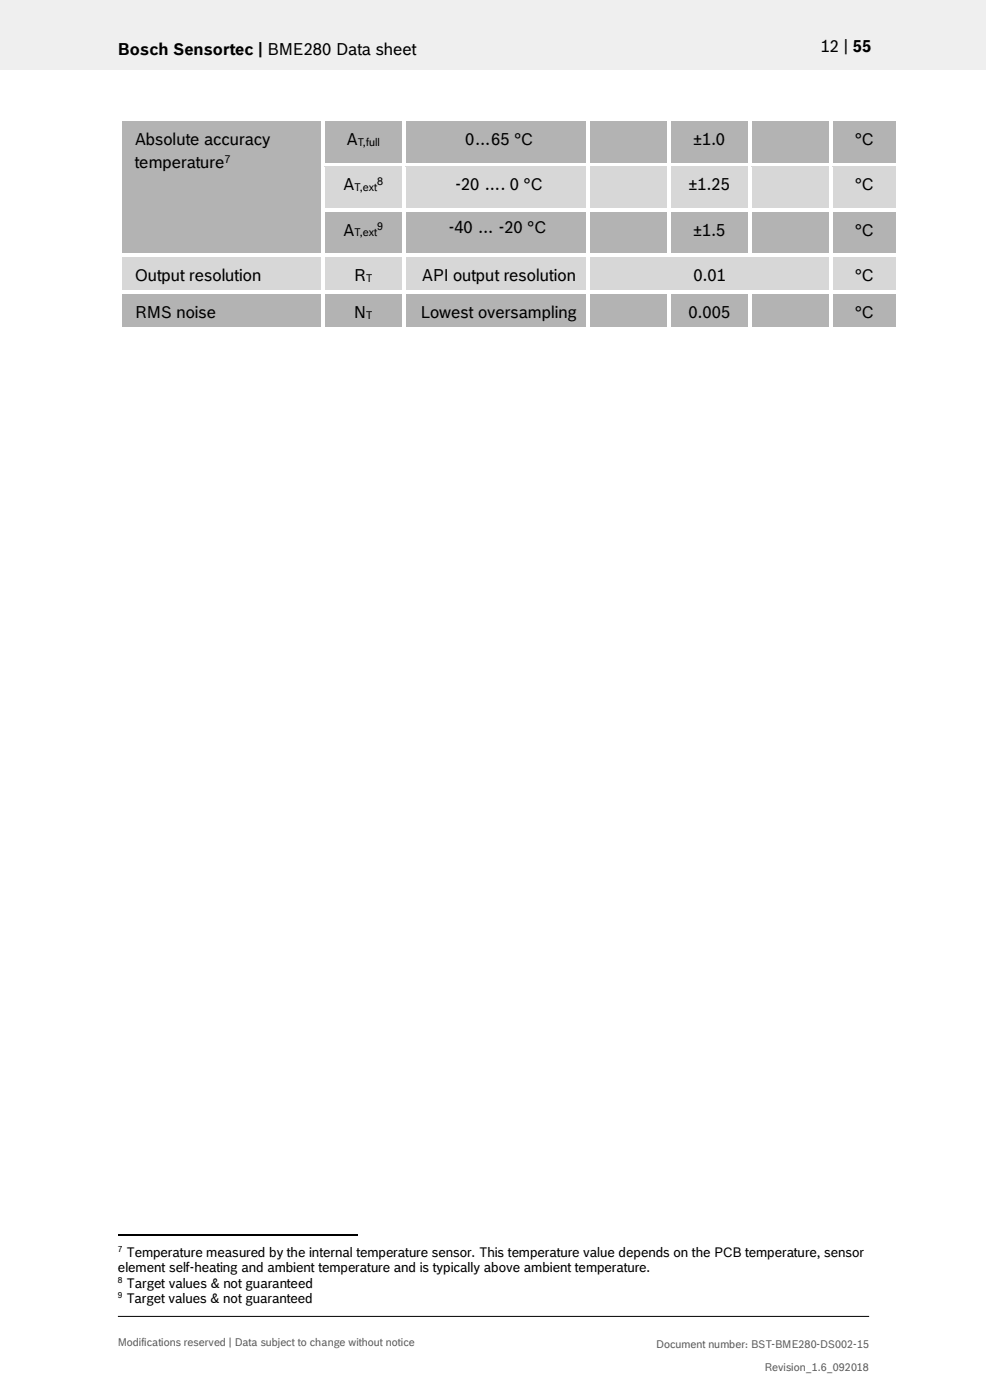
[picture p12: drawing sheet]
<svg xmlns="http://www.w3.org/2000/svg" width="210mm" height="297mm" viewBox="0 0 210 297" stroke-linecap="round" stroke-linejoin="round" font-family="sans-serif">
<defs><g id="words">
<g font-size="3.5">
<text x="25" y="11.6">Bosch Sensortec | BME280 Data sheet</text>
<text x="174.1" y="11">12 | 55</text>
<text x="28.6" y="30.8">Absolute accuracy</text>
<text x="28.6" y="35.7">temperature</text>
<text x="73.5" y="30.8">A</text>
<text x="98.7" y="30.8">0…65 °C</text>
<text x="147" y="30.8">±1.0</text>
<text x="181.4" y="30.8">°C</text>
<text x="72.8" y="40.4">A</text>
<text x="96.6" y="40.4">-20 …. 0 °C</text>
<text x="146.1" y="40.4">±1.25</text>
<text x="181.4" y="40.4">°C</text>
<text x="72.8" y="50">A</text>
<text x="95.2" y="49.3">-40 … -20 °C</text>
<text x="147" y="50">±1.5</text>
<text x="181.4" y="50">°C</text>
<text x="28.6" y="59.6">Output resolution</text>
<text x="75.1" y="59.6">R</text>
<text x="89.5" y="59.6">API output resolution</text>
<text x="147.1" y="59.6">0.01</text>
<text x="181.4" y="59.6">°C</text>
<text x="28.6" y="67.4">RMS noise</text>
<text x="75.1" y="67.4">N</text>
<text x="89.3" y="67.4">Lowest oversampling</text>
<text x="146.1" y="67.4">0.005</text>
<text x="181.4" y="67.4">°C</text>
</g>
<g font-size="2.8">
<text x="25" y="269.9">element self-heating and ambient temperature and is typically above ambient temperature.</text>
<text x="26.8" y="266.7">Temperature measured by the internal temperature sensor. This temperature value depends on the PCB temperature, sensor</text>
<text x="26.8" y="273.2">Target values &amp; not guaranteed</text>
<text x="26.8" y="276.4">Target values &amp; not guaranteed</text>
</g>
<g font-size="2.3">
<text x="47.6" y="34.5">7</text>
<text x="75.8" y="31">T,full</text>
<text x="75.2" y="40.6">T,ext</text>
<text x="80" y="39.2">8</text>
<text x="75.2" y="50.2">T,ext</text>
<text x="80" y="48.8">9</text>
<text x="77.6" y="59.8">T</text>
<text x="77.6" y="67.6">T</text>
</g>
<g font-size="2.3" fill="#535f6b">
<text x="25" y="285.5">Modifications reserved | Data subject to change without notice</text>
<text x="139.2" y="285.9">Document number: BST-BME280-DS002-15</text>
<text x="162.2" y="290.9">Revision_1.6_092018</text>
</g>
<g font-size="1.8">
<text x="25" y="265.6">7</text>
<text x="25" y="272.1">8</text>
<text x="25" y="275.4">9</text>
</g>
</g></defs>
<path d="M-.1 0h209.2v14.8h-209.2z" fill-rule="evenodd" fill="#efeff0"/>
<path d="M25 279.3h159.4" fill="none" stroke="#000" stroke-width=".21"/>
<g fill="#b2b3b5">
<path d="M25.8 25.8h42.3v28h-42.3z" fill-rule="evenodd"/>
<path d="M27.3 25.8h39.3v6h-39.3z" fill-rule="evenodd"/>
<path d="M27.3 31.8h39.3v6h-39.3z" fill-rule="evenodd"/>
<path d="M68.9 25.8h16.4v8.8h-16.4z" fill-rule="evenodd"/>
<path d="M70.4 25.8h13.4v7.1h-13.4z" fill-rule="evenodd"/>
<path d="M86 25.8h38.4v8.8h-38.4z" fill-rule="evenodd"/>
<path d="M87.6 25.8h35.3v7.1h-35.3z" fill-rule="evenodd"/>
<path d="M125.2 25.8h16.3v8.8h-16.3z" fill-rule="evenodd"/>
<path d="M126.7 25.8h13.3v7.1h-13.3z" fill-rule="evenodd"/>
<path d="M142.3 25.8h16.4v8.8h-16.4z" fill-rule="evenodd"/>
<path d="M143.8 25.8h13.4v7.1h-13.4z" fill-rule="evenodd"/>
<path d="M159.5 25.8h16.4v8.8h-16.4z" fill-rule="evenodd"/>
<path d="M161 25.8h13.4v7.1h-13.4z" fill-rule="evenodd"/>
<path d="M176.6 25.8h13.5v8.8h-13.5z" fill-rule="evenodd"/>
<path d="M178.2 25.8h10.4v7.1h-10.4z" fill-rule="evenodd"/>
</g>
<g fill="#fff">
<path d="M25.1 25h.7v.8h-.7z" fill-rule="evenodd"/>
<path d="M25.1 25h.7v.8h-.7z" fill-rule="evenodd"/>
<path d="M25.8 25h42.3v.8h-42.3z" fill-rule="evenodd"/>
</g>
<path d="M25.8 25.8h42.3" fill="none" stroke="#b2b3b5" stroke-width=".21"/>
<g fill="#fff">
<path d="M68.1 25.8h.7z" fill-rule="evenodd"/>
<path d="M68.1 25h.7v.8h-.7z" fill-rule="evenodd"/>
<path d="M68.9 25h16.4v.8h-16.4z" fill-rule="evenodd"/>
</g>
<path d="M68.9 25.8h16.4" fill="none" stroke="#b2b3b5" stroke-width=".21"/>
<g fill="#fff">
<path d="M85.3 25.8h.7z" fill-rule="evenodd"/>
<path d="M85.3 25h.7v.8h-.7z" fill-rule="evenodd"/>
<path d="M86 25h38.4v.8h-38.4z" fill-rule="evenodd"/>
</g>
<path d="M86 25.8h38.4" fill="none" stroke="#b2b3b5" stroke-width=".21"/>
<g fill="#fff">
<path d="M124.4 25.8h.8z" fill-rule="evenodd"/>
<path d="M124.4 25h.8v.8h-.8z" fill-rule="evenodd"/>
<path d="M125.2 25h16.3v.8h-16.3z" fill-rule="evenodd"/>
</g>
<path d="M125.2 25.8h16.3" fill="none" stroke="#b2b3b5" stroke-width=".21"/>
<g fill="#fff">
<path d="M141.5 25.8h.8z" fill-rule="evenodd"/>
<path d="M141.5 25h.8v.8h-.8z" fill-rule="evenodd"/>
<path d="M142.3 25h16.4v.8h-16.4z" fill-rule="evenodd"/>
</g>
<path d="M142.3 25.8h16.4" fill="none" stroke="#b2b3b5" stroke-width=".21"/>
<g fill="#fff">
<path d="M158.7 25.8h.8z" fill-rule="evenodd"/>
<path d="M158.7 25h.8v.8h-.8z" fill-rule="evenodd"/>
<path d="M159.5 25h16.4v.8h-16.4z" fill-rule="evenodd"/>
</g>
<path d="M159.5 25.8h16.4" fill="none" stroke="#b2b3b5" stroke-width=".21"/>
<g fill="#fff">
<path d="M175.9 25.8h.7z" fill-rule="evenodd"/>
<path d="M175.9 25h.7v.8h-.7z" fill-rule="evenodd"/>
<path d="M176.6 25h13.5v.8h-13.5z" fill-rule="evenodd"/>
</g>
<path d="M176.6 25.8h13.5" fill="none" stroke="#b2b3b5" stroke-width=".21"/>
<g fill="#fff">
<path d="M190.1 25h.8v.8h-.8z" fill-rule="evenodd"/>
<path d="M190.1 25h.8v.8h-.8z" fill-rule="evenodd"/>
<path d="M25.1 25.8h.7v8.8h-.7z" fill-rule="evenodd"/>
<path d="M68.1 25.8h.7v8.8h-.7z" fill-rule="evenodd"/>
<path d="M85.3 25.8h.7v8.8h-.7z" fill-rule="evenodd"/>
<path d="M124.4 25.8h.8v8.8h-.8z" fill-rule="evenodd"/>
<path d="M141.5 25.8h.8v8.8h-.8z" fill-rule="evenodd"/>
<path d="M158.7 25.8h.8v8.8h-.8z" fill-rule="evenodd"/>
<path d="M175.9 25.8h.7v8.8h-.7z" fill-rule="evenodd"/>
<path d="M190.1 25.8h.8v8.8h-.8z" fill-rule="evenodd"/>
</g>
<g fill="#d7d7da">
<path d="M68.9 35.4h16.4v8.8h-16.4z" fill-rule="evenodd"/>
<path d="M70.4 35.4h13.4v7.1h-13.4z" fill-rule="evenodd"/>
<path d="M86 35.4h38.4v8.8h-38.4z" fill-rule="evenodd"/>
<path d="M87.6 35.4h35.3v7.1h-35.3z" fill-rule="evenodd"/>
<path d="M125.2 35.4h16.3v8.8h-16.3z" fill-rule="evenodd"/>
<path d="M126.7 35.4h13.3v7.1h-13.3z" fill-rule="evenodd"/>
<path d="M142.3 35.4h16.4v8.8h-16.4z" fill-rule="evenodd"/>
<path d="M143.8 35.4h13.4v7.1h-13.4z" fill-rule="evenodd"/>
<path d="M159.5 35.4h16.4v8.8h-16.4z" fill-rule="evenodd"/>
<path d="M161 35.4h13.4v7.1h-13.4z" fill-rule="evenodd"/>
<path d="M176.6 35.4h13.5v8.8h-13.5z" fill-rule="evenodd"/>
<path d="M178.2 35.4h10.4v7.1h-10.4z" fill-rule="evenodd"/>
</g>
<g fill="#fff">
<path d="M25.1 34.6h.7v.8h-.7z" fill-rule="evenodd"/>
<path d="M68.1 34.6h.7v.8h-.7z" fill-rule="evenodd"/>
<path d="M68.9 34.6h16.4v.8h-16.4z" fill-rule="evenodd"/>
</g>
<path d="M68.9 35.4h16.4" fill="none" stroke="#d7d7da" stroke-width=".21"/>
<g fill="#fff">
<path d="M85.3 34.6h.7v.8h-.7z" fill-rule="evenodd"/>
<path d="M86 34.6h38.4v.8h-38.4z" fill-rule="evenodd"/>
</g>
<path d="M86 35.4h38.4" fill="none" stroke="#d7d7da" stroke-width=".21"/>
<g fill="#fff">
<path d="M124.4 34.6h.8v.8h-.8z" fill-rule="evenodd"/>
<path d="M125.2 34.6h16.3v.8h-16.3z" fill-rule="evenodd"/>
</g>
<path d="M125.2 35.4h16.3" fill="none" stroke="#d7d7da" stroke-width=".21"/>
<g fill="#fff">
<path d="M141.5 34.6h.8v.8h-.8z" fill-rule="evenodd"/>
<path d="M142.3 34.6h16.4v.8h-16.4z" fill-rule="evenodd"/>
</g>
<path d="M142.3 35.4h16.4" fill="none" stroke="#d7d7da" stroke-width=".21"/>
<g fill="#fff">
<path d="M158.7 34.6h.8v.8h-.8z" fill-rule="evenodd"/>
<path d="M159.5 34.6h16.4v.8h-16.4z" fill-rule="evenodd"/>
</g>
<path d="M159.5 35.4h16.4" fill="none" stroke="#d7d7da" stroke-width=".21"/>
<g fill="#fff">
<path d="M175.9 34.6h.7v.8h-.7z" fill-rule="evenodd"/>
<path d="M176.6 34.6h13.5v.8h-13.5z" fill-rule="evenodd"/>
</g>
<path d="M176.6 35.4h13.5" fill="none" stroke="#d7d7da" stroke-width=".21"/>
<g fill="#fff">
<path d="M190.1 34.6h.8v.8h-.8z" fill-rule="evenodd"/>
<path d="M25.1 35.4h.7v8.8h-.7z" fill-rule="evenodd"/>
<path d="M68.1 35.4h.7v8.8h-.7z" fill-rule="evenodd"/>
<path d="M85.3 35.4h.7v8.8h-.7z" fill-rule="evenodd"/>
<path d="M124.4 35.4h.8v8.8h-.8z" fill-rule="evenodd"/>
<path d="M141.5 35.4h.8v8.8h-.8z" fill-rule="evenodd"/>
<path d="M158.7 35.4h.8v8.8h-.8z" fill-rule="evenodd"/>
<path d="M175.9 35.4h.7v8.8h-.7z" fill-rule="evenodd"/>
<path d="M190.1 35.4h.8v8.8h-.8z" fill-rule="evenodd"/>
</g>
<g fill="#b2b3b5">
<path d="M68.9 45h16.4v8.8h-16.4z" fill-rule="evenodd"/>
<path d="M70.4 45h13.4v7.1h-13.4z" fill-rule="evenodd"/>
<path d="M86 45h38.4v8.8h-38.4z" fill-rule="evenodd"/>
<path d="M87.6 45h35.3v6.2h-35.3z" fill-rule="evenodd"/>
<path d="M125.2 45h16.3v8.8h-16.3z" fill-rule="evenodd"/>
<path d="M126.7 45h13.3v7.1h-13.3z" fill-rule="evenodd"/>
<path d="M142.3 45h16.4v8.8h-16.4z" fill-rule="evenodd"/>
<path d="M143.8 45h13.4v7.1h-13.4z" fill-rule="evenodd"/>
<path d="M159.5 45h16.4v8.8h-16.4z" fill-rule="evenodd"/>
<path d="M161 45h13.4v7.1h-13.4z" fill-rule="evenodd"/>
<path d="M176.6 45h13.5v8.8h-13.5z" fill-rule="evenodd"/>
<path d="M178.2 45h10.4v7.1h-10.4z" fill-rule="evenodd"/>
</g>
<g fill="#fff">
<path d="M25.1 44.2h.7v.8h-.7z" fill-rule="evenodd"/>
<path d="M68.1 44.2h.7v.8h-.7z" fill-rule="evenodd"/>
<path d="M68.9 44.2h16.4v.8h-16.4z" fill-rule="evenodd"/>
</g>
<path d="M68.9 45h16.4" fill="none" stroke="#b2b3b5" stroke-width=".21"/>
<g fill="#fff">
<path d="M85.3 44.2h.7v.8h-.7z" fill-rule="evenodd"/>
<path d="M86 44.2h38.4v.8h-38.4z" fill-rule="evenodd"/>
</g>
<path d="M86 45h38.4" fill="none" stroke="#b2b3b5" stroke-width=".21"/>
<g fill="#fff">
<path d="M124.4 44.2h.8v.8h-.8z" fill-rule="evenodd"/>
<path d="M125.2 44.2h16.3v.8h-16.3z" fill-rule="evenodd"/>
</g>
<path d="M125.2 45h16.3" fill="none" stroke="#b2b3b5" stroke-width=".21"/>
<g fill="#fff">
<path d="M141.5 44.2h.8v.8h-.8z" fill-rule="evenodd"/>
<path d="M142.3 44.2h16.4v.8h-16.4z" fill-rule="evenodd"/>
</g>
<path d="M142.3 45h16.4" fill="none" stroke="#b2b3b5" stroke-width=".21"/>
<g fill="#fff">
<path d="M158.7 44.2h.8v.8h-.8z" fill-rule="evenodd"/>
<path d="M159.5 44.2h16.4v.8h-16.4z" fill-rule="evenodd"/>
</g>
<path d="M159.5 45h16.4" fill="none" stroke="#b2b3b5" stroke-width=".21"/>
<g fill="#fff">
<path d="M175.9 44.2h.7v.8h-.7z" fill-rule="evenodd"/>
<path d="M176.6 44.2h13.5v.8h-13.5z" fill-rule="evenodd"/>
</g>
<path d="M176.6 45h13.5" fill="none" stroke="#b2b3b5" stroke-width=".21"/>
<g fill="#fff">
<path d="M190.1 44.2h.8v.8h-.8z" fill-rule="evenodd"/>
<path d="M25.1 45h.7v8.8h-.7z" fill-rule="evenodd"/>
<path d="M68.1 45h.7v8.8h-.7z" fill-rule="evenodd"/>
<path d="M85.3 45h.7v8.8h-.7z" fill-rule="evenodd"/>
<path d="M124.4 45h.8v8.8h-.8z" fill-rule="evenodd"/>
<path d="M141.5 45h.8v8.8h-.8z" fill-rule="evenodd"/>
<path d="M158.7 45h.8v8.8h-.8z" fill-rule="evenodd"/>
<path d="M175.9 45h.7v8.8h-.7z" fill-rule="evenodd"/>
<path d="M190.1 45h.8v8.8h-.8z" fill-rule="evenodd"/>
</g>
<g fill="#d7d7da">
<path d="M25.8 54.6h42.3v7h-42.3z" fill-rule="evenodd"/>
<path d="M27.3 54.6h39.3v7h-39.3z" fill-rule="evenodd"/>
<path d="M68.9 54.6h16.4v7h-16.4z" fill-rule="evenodd"/>
<path d="M70.4 54.6h13.4v7h-13.4z" fill-rule="evenodd"/>
<path d="M86 54.6h38.4v7h-38.4z" fill-rule="evenodd"/>
<path d="M87.6 54.6h35.3v7h-35.3z" fill-rule="evenodd"/>
<path d="M125.2 54.6h50.7v7h-50.7z" fill-rule="evenodd"/>
<path d="M126.7 54.6h47.7v7h-47.7z" fill-rule="evenodd"/>
<path d="M176.6 54.6h13.5v7h-13.5z" fill-rule="evenodd"/>
<path d="M178.2 54.6h10.4v7h-10.4z" fill-rule="evenodd"/>
</g>
<g fill="#fff">
<path d="M25.1 53.8h.7v.8h-.7z" fill-rule="evenodd"/>
<path d="M25.8 53.8h42.3v.8h-42.3z" fill-rule="evenodd"/>
</g>
<path d="M25.8 54.6h42.3" fill="none" stroke="#d7d7da" stroke-width=".21"/>
<g fill="#fff">
<path d="M68.1 53.8h.7v.8h-.7z" fill-rule="evenodd"/>
<path d="M68.9 53.8h16.4v.8h-16.4z" fill-rule="evenodd"/>
</g>
<path d="M68.9 54.6h16.4" fill="none" stroke="#d7d7da" stroke-width=".21"/>
<g fill="#fff">
<path d="M85.3 53.8h.7v.8h-.7z" fill-rule="evenodd"/>
<path d="M86 53.8h38.4v.8h-38.4z" fill-rule="evenodd"/>
</g>
<path d="M86 54.6h38.4" fill="none" stroke="#d7d7da" stroke-width=".21"/>
<g fill="#fff">
<path d="M124.4 53.8h.8v.8h-.8z" fill-rule="evenodd"/>
<path d="M125.2 53.8h16.3v.8h-16.3z" fill-rule="evenodd"/>
</g>
<path d="M125.2 54.6h16.3" fill="none" stroke="#d7d7da" stroke-width=".21"/>
<path d="M141.5 54.6h.8z" fill-rule="evenodd" fill="#d7d7da"/>
<g fill="#fff">
<path d="M141.5 53.8h.8v.8h-.8z" fill-rule="evenodd"/>
<path d="M142.3 53.8h16.4v.8h-16.4z" fill-rule="evenodd"/>
</g>
<path d="M142.3 54.6h16.4" fill="none" stroke="#d7d7da" stroke-width=".21"/>
<path d="M158.7 54.6h.8z" fill-rule="evenodd" fill="#d7d7da"/>
<g fill="#fff">
<path d="M158.7 53.8h.8v.8h-.8z" fill-rule="evenodd"/>
<path d="M159.5 53.8h16.4v.8h-16.4z" fill-rule="evenodd"/>
</g>
<path d="M159.5 54.6h16.4" fill="none" stroke="#d7d7da" stroke-width=".21"/>
<g fill="#fff">
<path d="M175.9 53.8h.7v.8h-.7z" fill-rule="evenodd"/>
<path d="M176.6 53.8h13.5v.8h-13.5z" fill-rule="evenodd"/>
</g>
<path d="M176.6 54.6h13.5" fill="none" stroke="#d7d7da" stroke-width=".21"/>
<g fill="#fff">
<path d="M190.1 53.8h.8v.8h-.8z" fill-rule="evenodd"/>
<path d="M25.1 54.6h.7v7h-.7z" fill-rule="evenodd"/>
<path d="M68.1 54.6h.7v7h-.7z" fill-rule="evenodd"/>
<path d="M85.3 54.6h.7v7h-.7z" fill-rule="evenodd"/>
<path d="M124.4 54.6h.8v7h-.8z" fill-rule="evenodd"/>
<path d="M175.9 54.6h.7v7h-.7z" fill-rule="evenodd"/>
<path d="M190.1 54.6h.8v7h-.8z" fill-rule="evenodd"/>
</g>
<g fill="#b2b3b5">
<path d="M25.8 62.4h42.3v7.1h-42.3z" fill-rule="evenodd"/>
<path d="M27.3 62.4h39.3v7.1h-39.3z" fill-rule="evenodd"/>
<path d="M68.9 62.4h16.4v7.1h-16.4z" fill-rule="evenodd"/>
<path d="M70.4 62.4h13.4v7.1h-13.4z" fill-rule="evenodd"/>
<path d="M86 62.4h38.4v7.1h-38.4z" fill-rule="evenodd"/>
<path d="M87.6 62.4h35.3v7.1h-35.3z" fill-rule="evenodd"/>
<path d="M125.2 62.4h16.3v7.1h-16.3z" fill-rule="evenodd"/>
<path d="M126.7 62.4h13.3v7.1h-13.3z" fill-rule="evenodd"/>
<path d="M142.3 62.4h16.4v7.1h-16.4z" fill-rule="evenodd"/>
<path d="M143.8 62.4h13.4v7.1h-13.4z" fill-rule="evenodd"/>
<path d="M159.5 62.4h16.4v7.1h-16.4z" fill-rule="evenodd"/>
<path d="M161 62.4h13.4v7.1h-13.4z" fill-rule="evenodd"/>
<path d="M176.6 62.4h13.5v7.1h-13.5z" fill-rule="evenodd"/>
<path d="M178.2 62.4h10.4v7.1h-10.4z" fill-rule="evenodd"/>
</g>
<g fill="#fff">
<path d="M25.1 61.6h.7v.8h-.7z" fill-rule="evenodd"/>
<path d="M25.8 61.6h42.3v.8h-42.3z" fill-rule="evenodd"/>
</g>
<path d="M25.8 62.4h42.3" fill="none" stroke="#b2b3b5" stroke-width=".21"/>
<g fill="#fff">
<path d="M68.1 61.6h.7v.8h-.7z" fill-rule="evenodd"/>
<path d="M68.9 61.6h16.4v.8h-16.4z" fill-rule="evenodd"/>
</g>
<path d="M68.9 62.4h16.4" fill="none" stroke="#b2b3b5" stroke-width=".21"/>
<g fill="#fff">
<path d="M85.3 61.6h.7v.8h-.7z" fill-rule="evenodd"/>
<path d="M86 61.6h38.4v.8h-38.4z" fill-rule="evenodd"/>
</g>
<path d="M86 62.4h38.4" fill="none" stroke="#b2b3b5" stroke-width=".21"/>
<g fill="#fff">
<path d="M124.4 61.6h.8v.8h-.8z" fill-rule="evenodd"/>
<path d="M125.2 61.6h16.3v.8h-16.3z" fill-rule="evenodd"/>
</g>
<path d="M125.2 62.4h16.3" fill="none" stroke="#b2b3b5" stroke-width=".21"/>
<g fill="#fff">
<path d="M141.5 62.4h.8z" fill-rule="evenodd"/>
<path d="M141.5 61.6h.8v.8h-.8z" fill-rule="evenodd"/>
<path d="M142.3 61.6h16.4v.8h-16.4z" fill-rule="evenodd"/>
</g>
<path d="M142.3 62.4h16.4" fill="none" stroke="#b2b3b5" stroke-width=".21"/>
<g fill="#fff">
<path d="M158.7 62.4h.8z" fill-rule="evenodd"/>
<path d="M158.7 61.6h.8v.8h-.8z" fill-rule="evenodd"/>
<path d="M159.5 61.6h16.4v.8h-16.4z" fill-rule="evenodd"/>
</g>
<path d="M159.5 62.4h16.4" fill="none" stroke="#b2b3b5" stroke-width=".21"/>
<g fill="#fff">
<path d="M175.9 61.6h.7v.8h-.7z" fill-rule="evenodd"/>
<path d="M176.6 61.6h13.5v.8h-13.5z" fill-rule="evenodd"/>
</g>
<path d="M176.6 62.4h13.5" fill="none" stroke="#b2b3b5" stroke-width=".21"/>
<g fill="#fff">
<path d="M190.1 61.6h.8v.8h-.8z" fill-rule="evenodd"/>
<path d="M25.1 62.4h.7v7.1h-.7z" fill-rule="evenodd"/>
<path d="M25.1 69.5h.7v.8h-.7z" fill-rule="evenodd"/>
<path d="M25.1 69.5h.7v.8h-.7z" fill-rule="evenodd"/>
<path d="M25.8 69.5h42.3v.8h-42.3z" fill-rule="evenodd"/>
<path d="M68.1 62.4h.7v7.1h-.7z" fill-rule="evenodd"/>
<path d="M68.1 69.5h.7v.8h-.7z" fill-rule="evenodd"/>
<path d="M68.9 69.5h16.4v.8h-16.4z" fill-rule="evenodd"/>
<path d="M85.3 62.4h.7v7.1h-.7z" fill-rule="evenodd"/>
<path d="M85.3 69.5h.7v.8h-.7z" fill-rule="evenodd"/>
<path d="M86 69.5h38.4v.8h-38.4z" fill-rule="evenodd"/>
<path d="M124.4 62.4h.8v7.1h-.8z" fill-rule="evenodd"/>
<path d="M124.4 69.5h.8v.8h-.8z" fill-rule="evenodd"/>
<path d="M125.2 69.5h16.3v.8h-16.3z" fill-rule="evenodd"/>
<path d="M141.5 62.4h.8v7.1h-.8z" fill-rule="evenodd"/>
<path d="M141.5 69.5h.8v.8h-.8z" fill-rule="evenodd"/>
<path d="M142.3 69.5h16.4v.8h-16.4z" fill-rule="evenodd"/>
<path d="M158.7 62.4h.8v7.1h-.8z" fill-rule="evenodd"/>
<path d="M158.7 69.5h.8v.8h-.8z" fill-rule="evenodd"/>
<path d="M159.5 69.5h16.4v.8h-16.4z" fill-rule="evenodd"/>
<path d="M175.9 62.4h.7v7.1h-.7z" fill-rule="evenodd"/>
<path d="M175.9 69.5h.7v.8h-.7z" fill-rule="evenodd"/>
<path d="M176.6 69.5h13.5v.8h-13.5z" fill-rule="evenodd"/>
<path d="M190.1 62.4h.8v7.1h-.8z" fill-rule="evenodd"/>
<path d="M190.1 69.5h.8v.8h-.8z" fill-rule="evenodd"/>
<path d="M190.1 69.5h.8v.8h-.8z" fill-rule="evenodd"/>
</g>
<path d="M25 261.9h50.8" fill="none" stroke="#000" stroke-width=".3"/>
<use href="#words"/>
</svg>
